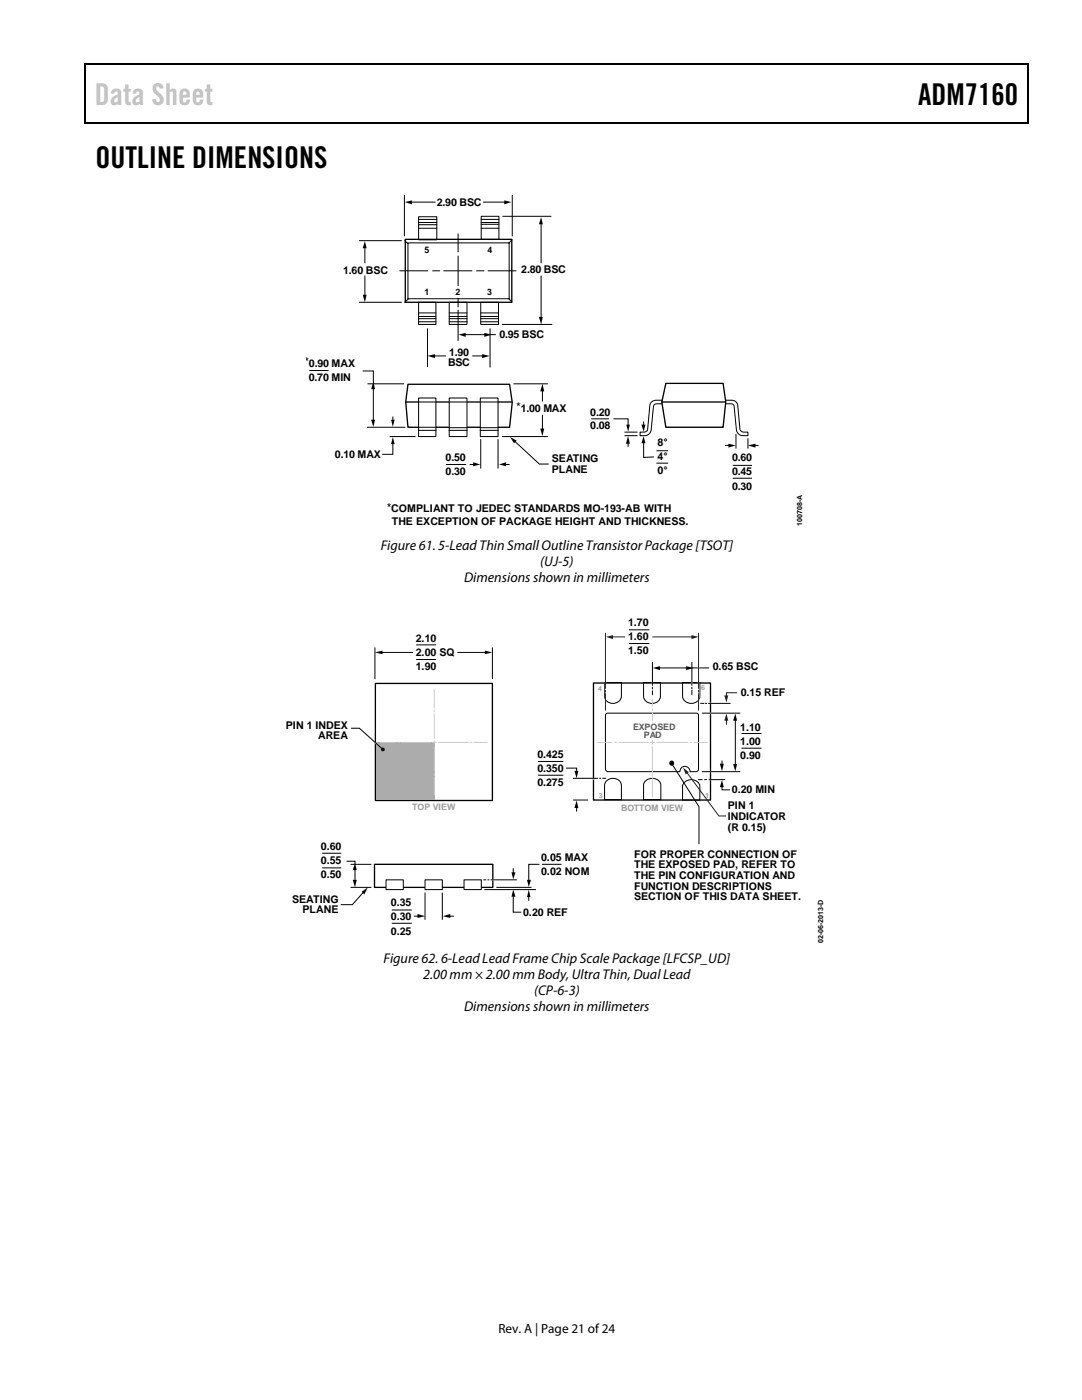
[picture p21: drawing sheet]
<svg xmlns="http://www.w3.org/2000/svg" width="216mm" height="279mm" viewBox="0 0 216 279" stroke-linecap="round" stroke-linejoin="round" font-family="sans-serif">
<defs><g id="words">
<text font-size="6" fill="#c1c1c1" x="18.9" y="21">Data Sheet</text>
<g font-size="6">
<text x="183.2" y="21">ADM7160</text>
<text x="19" y="33.6">OUTLINE DIMENSIONS</text>
</g>
<g font-size="2.8">
<text x="76" y="109.8">Figure 61. 5-Lead Thin Small Outline Transistor Package [TSOT]</text>
<text x="107.8" y="113">(UJ-5)</text>
<text x="92.6" y="116.2">Dimensions shown in millimeters</text>
<text x="76.5" y="192.2">Figure 62. 6-Lead Lead Frame Chip Scale Package [LFCSP_UD]</text>
<text x="84.4" y="195.3">2.00 mm × 2.00 mm Body, Ultra Thin, Dual Lead</text>
<text x="92.6" y="201.7">Dimensions shown in millimeters</text>
<text x="106.6" y="198.5">(CP-6-3)</text>
</g>
<text font-size="2.6" x="99.5" y="266">Rev. A | Page 21 of 24</text>
<g font-size="2.1">
<text x="87.2" y="41">2.90 BSC</text>
<text x="68.5" y="54.8">1.60 BSC</text>
<text x="104" y="54.5">2.80 BSC</text>
<text x="89.6" y="71">1.90</text>
<text x="99.6" y="67.4">0.95 BSC</text>
<text x="60.8" y="72.9">*0.90 MAX</text>
<text x="61.6" y="76.1">0.70 MIN</text>
<text x="89.4" y="73.1">BSC</text>
<text x="103.1" y="81.9">*1.00 MAX</text>
<text x="117.8" y="83.1">0.20</text>
<text x="117.8" y="85.6">0.08</text>
<text x="131.2" y="89">8°</text>
<text x="66.8" y="91.5">0.10 MAX</text>
<text x="88.9" y="92">0.50</text>
<text x="88.9" y="94.9">0.30</text>
<text x="110.1" y="92.3">SEATING</text>
<text x="110.1" y="94.4">PLANE</text>
<text x="131.2" y="91.9">4°</text>
<text x="131.2" y="94.7">0°</text>
<text x="146.1" y="92">0.60</text>
<text x="146.1" y="94.9">0.45</text>
<text x="77.3" y="101.9">*COMPLIANT TO JEDEC STANDARDS MO-193-AB WITH</text>
<text x="146.1" y="97.7">0.30</text>
<text x="78.2" y="104.8">THE EXCEPTION OF PACKAGE HEIGHT AND THICKNESS.</text>
<text x="125.3" y="124.9">1.70</text>
<text x="83" y="128.1">2.10</text>
<text x="83" y="130.9">2.00 SQ</text>
<text x="125.3" y="127.8">1.60</text>
<text x="125.3" y="130.6">1.50</text>
<text x="83" y="133.7">1.90</text>
<text x="142.2" y="133.8">0.65 BSC</text>
<text x="147.8" y="139">0.15 REF</text>
<text x="57" y="145.4">PIN 1 INDEX</text>
<text x="63.5" y="147.5">AREA</text>
<text x="147.7" y="145.8">1.10</text>
<text x="147.7" y="148.7">1.00</text>
<text x="107.2" y="151.2">0.425</text>
<text x="107.2" y="154.1">0.350</text>
<text x="147.7" y="151.5">0.90</text>
<text x="107.2" y="156.9">0.275</text>
<text x="145.2" y="161.5">PIN 1</text>
<text x="146.1" y="158.3">0.20 MIN</text>
<text x="145.2" y="163.7">INDICATOR</text>
<text x="145.2" y="165.8">(R 0.15)</text>
<text x="64" y="169.7">0.60</text>
<text x="64" y="172.5">0.55</text>
<text x="108" y="171.9">0.05 MAX</text>
<text x="126.5" y="171.2">FOR PROPER CONNECTION OF</text>
<text x="126.5" y="173.3">THE EXPOSED PAD, REFER TO</text>
<text x="64" y="175.3">0.50</text>
<text x="108" y="174.7">0.02 NOM</text>
<text x="126.5" y="175.4">THE PIN CONFIGURATION AND</text>
<text x="126.5" y="177.5">FUNCTION DESCRIPTIONS</text>
<text x="126.5" y="179.7">SECTION OF THIS DATA SHEET.</text>
<text x="58.3" y="180.2">SEATING</text>
<text x="60.4" y="182.3">PLANE</text>
<text x="78" y="180.9">0.35</text>
<text x="78" y="183.7">0.30</text>
<text x="104.4" y="182.8">0.20 REF</text>
<text x="78" y="186.5">0.25</text>
</g>
<g font-size="1.8">
<text x="84.7" y="50.5">5</text>
<text x="97.3" y="50.5">4</text>
<text x="84.7" y="58.9">1</text>
<text x="90.9" y="58.9">2</text>
<text x="97.2" y="58.9">3</text>
</g>
<g font-size="1.8" fill="#545857">
<text x="126.3" y="145.7">EXPOSED</text>
<text x="128.5" y="147.3">PAD</text>
</g>
<g font-size="1.8" fill="#9a9a9a">
<text x="82.3" y="161.7">TOP VIEW</text>
<text x="123.9" y="161.9">BOTTOM VIEW</text>
</g>
<g font-size="1.4">
<text x="160.1" y="105.1" transform="rotate(-90 160.1 105.1)">100708-A</text>
<text x="164.3" y="188.2" transform="rotate(-90 164.3 188.2)">02-06-2013-D</text>
</g>
<g font-size="1.4" fill="#9a9a9a">
<text x="119.4" y="137.9">4</text>
<text x="139.9" y="137.8">6</text>
<text x="119.5" y="159.3">3</text>
<text x="140.7" y="159.3">1</text>
</g>
</g></defs>
<path d="M16.9 12.7h.2v1h-.2zM16.9 12.7h.2v.3h-.2zM82.5 12.7h.3v.3h-.3zM205.1 12.7h.2v1h-.2zM205.1 12.7h.2v.3h-.2zM16.9 24.4h.2v.3h-.2zM82.3 24.4h.2v.3h-.2zM205.1 24.4h.2v.3h-.2z" fill="#000"/>
<path d="M17 13.7v10.7M17.1 12.8h65.4M82.8 12.8h122.3M205.2 13.7v10.7M17.1 24.5h188" fill="none" stroke="#000" stroke-width=".25"/>
<g fill="none" stroke="#000" stroke-width=".2">
<path d="M80.7 39v8.1M102.2 39v8.1M71.7 48h8.4M79.8 54h5.5M80.8 48l.5 .6M81.4 48.5h20.2v11.1h-20.2zM81.4 59.7l-.6 .6M83.5 43.3h3.7v4.6h-3.7zM83.5 45.6h3.7M83.5 44.8h3.7M83.5 44.4h3.7M83.5 43.8h3.7"/>
<path d="M86.4 54h1.3M88.6 54h5.6M91.4 46.7v3.5M91.4 51.1v5.9M91.4 59.5v1.7M95.1 54h1.4M96 43.2h3.6v4.6h-3.6zM96 45.6h3.6M96 44.4h3.6M96 43.8h3.6M96 44.8h3.6M97.4 54h5.5"/>
<path d="M100.4 43.2h9.5M101.6 59.7l.5 .5M102.1 47.9l-.5 .6M71.7 60.3h8.4M83.5 60.3h3.5v4.4h-3.5zM83.5 62.4h3.5M83.5 63.2h3.5M83.5 63.6h3.5M83.5 64.2h3.5M85.3 65.6v7.6M89.6 60.3h3.6v4.4h-3.6zM89.6 62.4h3.6"/>
<path d="M89.6 63.2h3.6M89.6 63.6h3.6M89.6 64.2h3.6M91.4 61.9v6M95.9 60.3h3.6v4.4h-3.6zM95.9 62.4h3.6M95.9 63.2h3.6M95.9 63.6h3.6M95.9 64.2h3.6M97.8 65.6v7.6M100.3 64.7h9.8M132.2 79.9a2.14 2.14 0 0 0-2.4 .6l-.6 5.2a.69 .69 0 0 1-.7 .5h-.8v.8a1.73 1.73 0 0 0 2.1-.8l.6-5a.63 .63 0 0 1 .7-.6h1"/>
<path d="M144.8 79.9a2.03 2.03 0 0 1 2.3 .6l.5 5.2a.8 .8 0 0 0 .8 .5h.8v.8a1.89 1.89 0 0 1-2-.5l-.3-.7-.4-4.6a.59 .59 0 0 0-.7-.6h-1M118.1 83.6h3.3M124.7 87h2.4M124.7 86.2h2.4M131.1 90h2.1M131.1 92.4h2.1M146.3 92.9h3.7M146.3 95.4h3.7M146.9 86.7v2.7M149.2 87.6v1.8"/>
</g>
<path d="M80.9 47.8h21.2v12.5h-21.2zM81.4 76.7h20.3l.5 3.6-.5 5h-20.3l-.4-5.1zM132.9 76.5h11.4l.5 3.7-.5 5.1h-11.4l-.8-5.1zM81 80.2h21M132.2 80.2h12.5" fill="none" stroke="#000" stroke-width=".27"/>
<path d="M95.8 79.4h3.6v7.7h-3.6z" fill-rule="evenodd" fill="#fff"/>
<path d="M95.8 79.4h3.6v7.7h-3.6zM95.8 85.4h3.6M95.8 85.9h3.6M95.9 80.2h3.4" fill="none" stroke="#000" stroke-width=".2"/>
<path d="M83.5 79.4h3.5v7.7h-3.5z" fill-rule="evenodd" fill="#fff"/>
<path d="M83.5 79.4h3.5v7.7h-3.5zM83.5 80.2h3.4M83.5 85.9h3.5M83.5 85.3h3.5" fill="none" stroke="#000" stroke-width=".2"/>
<path d="M89.6 79.4h3.6v7.7h-3.6z" fill-rule="evenodd" fill="#fff"/>
<g fill="none" stroke="#000" stroke-width=".2">
<path d="M72.8 49.3v3.2M72.8 55v4.1M81.9 40.3h5M96.4 40.3h4.5M108 44.5v8M108 55v8.5M61.8 73.9h3.7M72.4 74h2.1v3.5M73.4 76.6h7.1M74.5 77.4v6.6M86.5 71h2.5M89.6 79.4h3.6v7.7h-3.6z"/>
<path d="M92.6 66.8h6.3M94.2 71h2.3M102.6 76.6h6.6M108.2 77.8v2.3M73.3 85.3h7.5M77.9 87.1h4.9M78.4 88.4v2.3h-2.1M78.4 83.2v.8M89.1 92.7h3.8M89.6 85.4h3.6M89.6 85.9h3.6M89.7 80.2h3.4"/>
<path d="M93.7 92.7h1M95.9 87.7v5.7M99.4 87.7v5.7M100.3 87.1h8.9M100.7 92.7h1M102.7 88l4.9 4.6h1.9M108.2 82.8v3M122.4 83.6h2.9v1.4M125.3 88.3v.8M128.4 84.2v.8M128.4 88.2v3.1l2.1-.1M144.6 88.9h1"/>
<path d="M150.5 88.9h.9M120.6 136.2h3.4v2.8a1.71 1.71 0 0 1-1.7 1.4 1.71 1.71 0 0 1-1.7-1.4zM128.4 136.2h3.4v2.8a1.71 1.71 0 0 1-1.7 1.4 1.71 1.71 0 0 1-1.7-1.4zM136.2 136.2h3.4v2.8a1.76 1.76 0 0 1-1.7 1.4 1.76 1.76 0 0 1-1.7-1.4zM121 155.9a1.74 1.74 0 0 1 1.7-.5 1.74 1.74 0 0 1 1.3 1.3v2.9h-3.4v-2.9zM128.8 155.9a1.83 1.83 0 0 1 3.1 .8v2.9h-3.5v-2.9zM136.5 156.2a1.83 1.83 0 0 1 3.1 .7v2.8h-3.4v-2.8z"/>
</g>
<g fill="#000">
<path d="M80.8 40.3l1.4-.3v.8zM72.4 58.8h.8l-.4 1.5zM72.8 48.1l.4 1.4h-.8zM100.6 40l1.4 .3-1.4 .5zM108 43.3l.3 1.5h-.8zM74.5 76.2l.3 1.5h-.8zM85.3 71l1.5-.3v.8zM91.5 66.8l1.4-.4v.8zM96.2 70.7l1.5 .3-1.5 .5zM96.6 66.4l1.5 .4-1.5 .4zM107.5 63.2h.8l-.3 1.5zM108.2 76.6l.4 1.5h-.8z"/>
<path d="M74 83.8h.8l-.3 1.4zM78 83.8h.7l-.3 1.4zM78.4 87.2l.3 1.4h-.7zM94.4 92.3l1.4 .4-1.4 .4zM99.6 92.7l1.4-.4v.8zM101.8 87.2l1.3 .7-.5 .6zM107.8 85.5h.8l-.4 1.5zM125 84.7h.7l-.4 1.5zM125.3 87l.4 1.5h-.8zM128 84.7h.8l-.4 1.5zM128.4 87l.4 1.5h-.8zM145.3 88.5l1.5 .4-1.5 .4z"/>
<path d="M149.2 88.9l1.5-.4v.8z"/>
</g>
<path d="M74.9 136.4h23.4v23.4h-23.4zM118.4 136.3h23.4v23.4h-23.4zM74.7 172.5h23.6v4.6h-23.6z" fill="none" stroke="#000" stroke-width=".27"/>
<g fill="#fff" stroke="#000" stroke-width=".2">
<path d="M77 175.6h3.5v1.9h-3.5z"/>
<path d="M92.6 175.6h3.4v1.9h-3.4z"/>
<path d="M84.8 175.6h3.5v1.9h-3.5z"/>
</g>
<path d="M84.8 178.2v5.3M88.3 178.2v5.3M78.2 181.6h4M78.2 184.3h4M82.7 182.8h.9M89.6 182.8h.9" fill="none" stroke="#000" stroke-width=".2"/>
<path d="M83.3 182.4l1.5 .4-1.5 .4zM88.3 182.8l1.6-.4v.8z" fill="#000"/>
<path d="M74.6 148l.5 .4" fill="none" stroke="#fff" stroke-width=".27"/>
<path d="M75 148.2h11.7v11.4h-11.7z" fill="#acacac"/>
<g fill="none" stroke="#000" stroke-width=".2">
<path d="M74.8 129.3v6.1M76.1 130.2h6.2M91.4 130.2h5.7M98.3 129.3v6.1M130.2 137.2v.3M130.2 132.2v4.6M130.2 137.9v.7M131.4 133.3h5.8M138 133.3h3.5M138.1 137.2v.3M138.1 137.8v.8M138.1 132.2v4.6"/>
<path d="M70 145.3h1.7l4.7 4.3M107.4 152h5M107.4 154.7h5M112.9 153.3h2.2v.8M114.4 159.7h3M114.4 155.3h4.8M119.7 155.3h.1M120.3 155.3h.5M120.9 142.5l.4-.2 17.9 .1 .2 .4v10.7l-.2 .4-.3 .1h-1.2a1.02 1.02 0 0 0-1-1 1.02 1.02 0 0 0-1 1l-14.6-.1-.3-.4zM140.2 154h7.4M140.2 142.3h7.4M146.7 143.6v9.2"/>
<path d="M148 146.4h3.9M148 149.3h3.9M64.3 170.3h3.8M64.3 173.2h3.8M69.2 171.9h1.6v.7M69.9 172.5h4.2M69.9 177.1h4.2M70.8 173.4v2.5M72.6 178l-2.3 2.5h-2.3M96.6 175.6h.3M96.8 177.5h10M97.4 175.6h.1"/>
<path d="M98 175.6h5M99.1 177.1h6.8M102.4 173.4v1M102.4 178.7v3.3h1.6M105.5 178.8v.9M107.6 172.5h-2.1v3.4M108.2 172.5h3.9M115.1 161v.9"/>
</g>
<g fill="#000">
<path d="M74.8 130.2l1.5-.3v.7zM96.8 129.9l1.5 .3-1.5 .4zM130.3 133.3l1.4-.4v.8zM136.9 132.9l1.5 .4-1.5 .4zM114.6 153.8h.8l-.3 1.5zM146.3 152.5h.8l-.4 1.4zM146.7 142.4l.4 1.4h-.8zM70.4 175.6h.8l-.4 1.5zM70.8 172.2l.4 1.4h-.8zM72.2 178l1.2-.9-.7 1.4zM102.1 174.1h.8l-.5 1.4zM102.4 177.5l.5 1.5h-.8z"/>
<path d="M105.2 175.6h.7l-.4 1.4zM105.5 177.5l.4 1.5h-.7zM115.1 159.8l.3 1.5h-.8z"/>
<circle cx="76.4" cy="149.6" r=".38"/>
</g>
<path d="M130.2 136v.5M138.1 136v.5M118.2 155.4h.4M141.5 154h.4M141.5 142.3h.4M98.2 175.6h.3" fill="none" stroke="#fff" stroke-width=".27"/>
<g fill="none" stroke="#cdcdcd" stroke-width=".2">
<path d="M86.7 137.6v3.7M130.2 139.6v1.3M76.1 148.2h2.8M79.4 148.2h.3M80.1 148.2h5.8M86.3 148.2h.7M86.7 147.8v.7M86.7 154.3v.4M86.7 155.2v3.4M86.7 149v4.8M86.7 141.7v.4M86.7 142.5v4.8"/>
<path d="M87.5 148.2h6M93.8 148.2h.4M94.6 148.2h2.6M119.2 148.2h2.9M122.7 148.2h.3M123.5 148.2h5.9M129.8 148.2h.7M130.2 147.8v.7M130.2 154.4v.5M130.2 155.3v3.7M130.2 149v5M130.2 141.4v.4"/>
<path d="M130.2 142.2v1.6M131.1 148.2h6.2M137.7 148.2h.3M138.5 148.2h2.7"/>
</g>
<path d="M130.3 127.1h7.9" fill="none" stroke="#231f20" stroke-width=".2"/>
<path d="M138 126.8l1.4 .3-1.4 .4z" fill="#231f20"/>
<path d="M122 127.1h2.6" fill="none" stroke="#231f20" stroke-width=".2"/>
<path d="M120.9 127.1l1.4-.3v.7z" fill="#231f20"/>
<path d="M125.5 125.7h4.1M125.5 128.4h4.1" fill="none" stroke="#000" stroke-width=".2"/>
<path d="M137 154.1l6.5 8.7h1.4" fill="none" stroke="#231f20" stroke-width=".2"/>
<path d="M136.3 153.2l1.1 .9-.6 .4z" fill="#231f20"/>
<path d="M120.8 132.1v.5M120.8 135.8v4.5M139.4 135.8v4.5M139.4 133v.5" fill="none" stroke="#fff" stroke-width=".27"/>
<path d="M120.8 137.8v.3M120.8 138.4v3.3M120.8 126.4v11M139.4 137.8v.3M139.4 126.4v11M139.4 138.4v3.3M145 143.6v.9" fill="none" stroke="#231f20" stroke-width=".2"/>
<path d="M134 152.3l5.5 8.7v7.4" fill="none" stroke="#000" stroke-width=".2"/>
<circle cx="134" cy="152.3" r=".49" fill="#000"/>
<path d="M145 142.4l.3 1.4h-.8z" fill="#231f20"/>
<path d="M147.1 138.3h-2.1v.7" fill="none" stroke="#231f20" stroke-width=".2"/>
<path d="M144.5 138.8h.8l-.3 1.4z" fill="#231f20"/>
<path d="M141.6 155.6h.4M141.7 140.4h.4" fill="none" stroke="#fff" stroke-width=".27"/>
<path d="M83 128.7h4M83 131.6h4M139.3 155.6h.9M139.8 140.4h.6M140.5 155.6h.6M140.8 140.4h.2M141.4 140.4h4.3M141.4 155.6h3.3M144.1 151.9v.8M144.1 156.8v.8h1.6" fill="none" stroke="#000" stroke-width=".2"/>
<path d="M143.6 152.4h.8l-.3 1.5zM144.1 155.7l.3 1.4h-.8z" fill="#000"/>
<use href="#words"/>
</svg>
